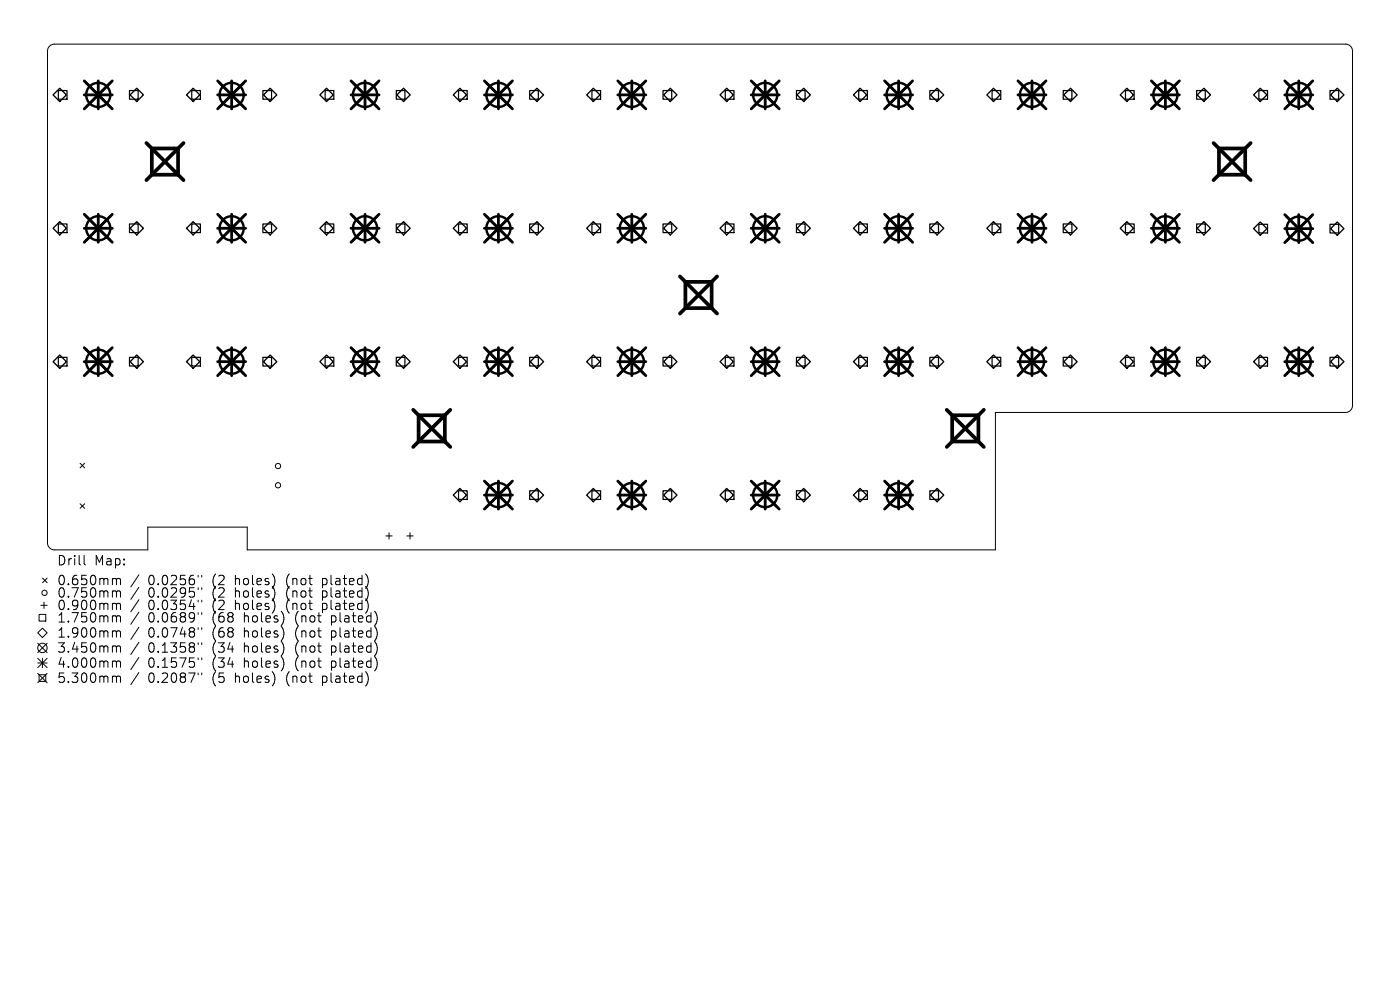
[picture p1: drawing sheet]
<svg xmlns="http://www.w3.org/2000/svg" width="297mm" height="210mm" viewBox="0 0 297 210" stroke-linecap="round" stroke-linejoin="round" font-family="sans-serif">
<defs><g id="words">
<g font-size="2.8">
<text x="12" y="120.2">Drill</text>
<text x="12" y="124.4">0.650mm</text>
<text x="20" y="120.2">Map:</text>
<text x="31.4" y="124.4">0.0256&quot;</text>
<text x="45.2" y="124.4">(2</text>
<text x="50.1" y="124.4">holes)</text>
<text x="61.2" y="124.4">(not</text>
<text x="69" y="124.4">plated)</text>
<text x="12" y="127.1">0.750mm</text>
<text x="12" y="129.7">0.900mm</text>
<text x="31.4" y="127.1">0.0295&quot;</text>
<text x="31.4" y="129.7">0.0354&quot;</text>
<text x="45.2" y="127.1">(2</text>
<text x="45.2" y="129.7">(2</text>
<text x="50.1" y="127.1">holes)</text>
<text x="50.1" y="129.7">holes)</text>
<text x="61.2" y="127.1">(not</text>
<text x="61.2" y="129.7">(not</text>
<text x="69" y="127.1">plated)</text>
<text x="69" y="129.7">plated)</text>
<text x="12" y="132.3">1.750mm</text>
<text x="12" y="135.5">1.900mm</text>
<text x="31.4" y="132.3">0.0689&quot;</text>
<text x="31.4" y="135.5">0.0748&quot;</text>
<text x="45.2" y="132.3">(68</text>
<text x="45.2" y="135.5">(68</text>
<text x="52" y="132.3">holes)</text>
<text x="52" y="135.5">holes)</text>
<text x="63.1" y="132.3">(not</text>
<text x="63.1" y="135.5">(not</text>
<text x="70.9" y="132.3">plated)</text>
<text x="70.9" y="135.5">plated)</text>
<text x="12" y="138.7">3.450mm</text>
<text x="12" y="141.9">4.000mm</text>
<text x="31.4" y="138.7">0.1358&quot;</text>
<text x="31.4" y="141.9">0.1575&quot;</text>
<text x="45.2" y="138.7">(34</text>
<text x="45.2" y="141.9">(34</text>
<text x="52" y="138.7">holes)</text>
<text x="52" y="141.9">holes)</text>
<text x="63.1" y="138.7">(not</text>
<text x="63.1" y="141.9">(not</text>
<text x="70.9" y="138.7">plated)</text>
<text x="70.9" y="141.9">plated)</text>
<text x="12" y="145.1">5.300mm</text>
<text x="31.4" y="145.1">0.2087&quot;</text>
<text x="45.2" y="145.1">(5</text>
<text x="50.1" y="145.1">holes)</text>
<text x="61.2" y="145.1">(not</text>
<text x="69" y="145.1">plated)</text>
</g>
</g></defs>
<g fill="none" stroke="#000" stroke-width=".21">
<path d="M10.5 9.8l.6-.4h.5h273.8a1.49 1.49 0 0 1 1.5 1.4v75.2a1.49 1.49 0 0 1-1.5 1.5h-74.2v29.1h-158.8v-4.8h-21v4.8h-19.8a1.49 1.49 0 0 1-1.5-1.4v-104.4l.1-.6zM17 98.3l1 .9M18 98.3l-1 .9M17 106.9l1 .9M17.8 117.8v1.7l.3 .3M18 106.9l-1 .9M81.9 113.7h1.3M82.5 113v1.4M86.3 113.7h1.4M87 113v1.4M8 134.2l1-1 1 1-1 1zM8 136.4l2 2"/>
<path d="M8 139.6l2 2M8.3 130.3h1.4v1.4h-1.4zM8.7 128.4h1.3M9 139.6v2M9 122.6l1 1M9.3 127.7v1.4M10 136.4l-2 2M10 139.6l-2 2M10 122.6l-1 1M24.1 122.7h.3l.3 .3M24.1 125.3h.3l.3 .3M24.1 128h.3l.3 .3"/>
<path d="M24.1 130.6l.5 .1 .1 .2M24.1 133.8h.3l.3 .3M24.1 137h.3l.3 .3M24.7 123l.3-.3 .5 .1 .1 1.2M24.7 123v1M24.7 125.6v1.1M24.7 128.3v1M24.7 130.9v1.1M24.7 134.1v1.1M24.7 137.3v1.1M24.7 125.6l.3-.3 .5 .1 .1 1.3M24.7 128.3l.3-.3 .5 .1 .1 1.2"/>
<path d="M24.7 130.9l.3-.3 .5 .1 .1 1.3M24.7 134.1l.3-.3 .5 .1 .1 1.3M24.7 137.3l.3-.3 .5 .1 .1 1.3M29.5 121.9l-1.7 2.6M29.5 124.6l-1.7 2.6M29.5 127.2l-1.7 2.6M29.5 129.9l-1.7 2.5M29.5 133.1l-1.7 2.5M29.5 136.3l-1.7 2.5M29.5 139.5l-1.7 2.5M42 122v.4M42 124.7v.4"/>
<path d="M42 127.3v.4M42 130v.3M42 133.2v.3M42 136.4v.3M42 139.6v.3M42.8 122v.4M42.8 124.7v.4M42.8 127.3v.4M42.8 130v.3M42.8 133.2v.3M42.8 136.4v.3M42.8 139.6v.3"/>
<path d="M8 140.6h2M8 142.8l2 2M8.3 143.1h1.4v1.4h-1.4zM10 142.8l-2 2M24.1 140.2h.3l.3 .3M24.1 143.4h.3l.3 .3M24.7 140.5v1.1M24.7 143.7v1.1M24.7 140.5l.3-.3 .5 .1 .1 1.3M24.7 143.7l.3-.3 .5 .1 .1 1.3M29.5 142.7l-1.7 2.5M42 142.8v.3"/>
<path d="M42.8 142.8v.3"/>
<circle cx="59" cy="98.9" r=".56"/>
<circle cx="59" cy="102.9" r=".56"/>
<circle cx="9" cy="137.4" r="1"/>
<circle cx="9.4" cy="125.8" r=".56"/>
</g>
<g fill="none" stroke="#000" stroke-width=".26">
<path d="M12.4 19.2h1.8v1.8h-1.8zM27.5 19.2h1.8v1.8h-1.8zM40.7 19.2h1.8v1.8h-1.8zM55.8 19.2h1.8v1.8h-1.8zM69 19.2h1.8v1.8h-1.8zM84.1 19.2h1.8v1.8h-1.8zM97.3 19.2h1.8v1.8h-1.8zM112.4 19.2h1.8v1.8h-1.8zM125.6 19.2h1.8v1.8h-1.8zM140.7 19.2h1.8v1.8h-1.8zM153.9 19.2h1.8v1.8h-1.8zM169 19.2h1.8v1.8h-1.8z"/>
<path d="M182.2 19.2h1.8v1.8h-1.8zM197.3 19.2h1.8v1.8h-1.8zM210.5 19.2h1.8v1.8h-1.8zM225.6 19.2h1.8v1.8h-1.8zM238.8 19.2h1.8v1.8h-1.8zM253.9 19.2h1.8v1.8h-1.8zM267.1 19.2h1.8v1.8h-1.8zM282.2 19.2h1.8v1.8h-1.8zM12.4 47.5h1.8v1.8h-1.8zM27.5 47.5h1.8v1.8h-1.8zM40.7 47.5h1.8v1.8h-1.8zM55.8 47.5h1.8v1.8h-1.8z"/>
<path d="M69 47.5h1.8v1.8h-1.8zM84.1 47.5h1.8v1.8h-1.8zM97.3 47.5h1.8v1.8h-1.8zM112.4 47.5h1.8v1.8h-1.8zM125.6 47.5h1.8v1.8h-1.8zM140.7 47.5h1.8v1.8h-1.8zM153.9 47.5h1.8v1.8h-1.8zM169 47.5h1.8v1.8h-1.8zM182.2 47.5h1.8v1.8h-1.8zM197.3 47.5h1.8v1.8h-1.8zM210.5 47.5h1.8v1.8h-1.8zM225.6 47.5h1.8v1.8h-1.8z"/>
<path d="M238.8 47.5h1.8v1.8h-1.8zM253.9 47.5h1.8v1.8h-1.8zM267.1 47.6h1.8v1.8h-1.8zM282.2 47.6h1.8v1.8h-1.8zM12.4 75.8h1.8v1.8h-1.8zM27.5 75.8h1.8v1.8h-1.8zM40.7 75.8h1.8v1.8h-1.8zM55.8 75.8h1.8v1.8h-1.8zM69 75.8h1.8v1.8h-1.8zM84.1 75.8h1.8v1.8h-1.8zM97.3 75.8h1.8v1.8h-1.8zM112.4 75.8h1.8v1.8h-1.8z"/>
<path d="M125.6 75.8h1.8v1.8h-1.8zM140.7 75.8h1.8v1.8h-1.8zM153.9 75.8h1.8v1.8h-1.8zM169 75.8h1.8v1.8h-1.8zM182.2 75.8h1.8v1.8h-1.8zM197.3 75.8h1.8v1.8h-1.8zM210.5 75.8h1.8v1.8h-1.8zM225.6 75.8h1.8v1.8h-1.8zM238.8 75.8h1.8v1.8h-1.8zM253.9 75.8h1.8v1.8h-1.8zM267.1 75.8h1.8v1.8h-1.8zM282.2 75.8h1.8v1.8h-1.8z"/>
<path d="M97.3 104.1h1.8v1.8h-1.8zM112.4 104.1h1.8v1.8h-1.8zM125.6 104.1h1.8v1.8h-1.8zM140.7 104.1h1.8v1.8h-1.8zM153.9 104.1h1.8v1.8h-1.8zM169 104.1h1.8v1.8h-1.8zM182.2 104.1h1.8v1.8h-1.8zM197.3 104.1h1.8v1.8h-1.8z"/>
</g>
<g fill="none" stroke="#000" stroke-width=".28">
<path d="M11.3 20.1l1.4-1.4 1.4 1.4-1.4 1.4zM27.6 20.1l1.4-1.4 1.4 1.4-1.4 1.4zM39.6 20.1l1.4-1.4 1.4 1.4-1.4 1.4zM55.9 20.1l1.4-1.4 1.4 1.4-1.4 1.4zM67.9 20.1l1.4-1.4 1.4 1.4-1.4 1.4zM84.2 20.1l1.4-1.4 1.4 1.4-1.4 1.4zM96.2 20.1l1.4-1.4 1.4 1.4-1.4 1.4zM112.5 20.1l1.4-1.4 1.4 1.4-1.4 1.4zM124.5 20.1l1.4-1.4 1.4 1.4-1.4 1.4zM140.8 20.1l1.4-1.4 1.4 1.4-1.4 1.4zM152.8 20.1l1.4-1.4 1.4 1.4-1.4 1.4zM169.1 20.1l1.4-1.4 1.4 1.4-1.4 1.4z"/>
<path d="M181.1 20.1l1.4-1.4 1.4 1.4-1.4 1.4zM197.4 20.1l1.4-1.4 1.4 1.4-1.4 1.4zM209.3 20.1l1.5-1.4 1.4 1.4-1.4 1.4zM225.7 20.1l1.4-1.4 1.4 1.4-1.4 1.4zM237.6 20.1l1.5-1.4 1.4 1.4-1.4 1.4zM254 20.1l1.4-1.4 1.4 1.4-1.4 1.4zM265.9 20.1l1.5-1.4 1.4 1.4-1.4 1.4zM282.3 20.1l1.4-1.4 1.4 1.4-1.4 1.4zM12.7 47l1.4 1.4-1.4 1.4-1.4-1.4zM29 47l1.4 1.4-1.4 1.4-1.4-1.4zM41 47l1.4 1.4-1.4 1.4-1.4-1.4zM57.3 47l1.4 1.4-1.4 1.4-1.4-1.4z"/>
<path d="M69.3 47l1.4 1.4-1.4 1.4-1.4-1.4zM84.2 48.4l1.4-1.4 1.4 1.4-1.4 1.4zM97.6 47l1.4 1.4-1.4 1.4-1.4-1.4zM112.5 48.4l1.4-1.4 1.4 1.4-1.4 1.4zM125.9 47l1.4 1.4-1.4 1.4-1.4-1.4zM140.8 48.4l1.4-1.4 1.4 1.4-1.4 1.4zM154.2 47l1.4 1.4-1.4 1.4-1.4-1.4zM170.5 47l1.4 1.4-1.4 1.4-1.4-1.4zM181.1 48.4l1.4-1.4 1.4 1.4-1.4 1.4zM198.8 47l1.4 1.4-1.4 1.4-1.4-1.4zM209.3 48.4l1.5-1.4 1.4 1.4-1.4 1.4zM227.1 47l1.4 1.4-1.4 1.4-1.4-1.4z"/>
<path d="M237.6 48.4l1.5-1.4 1.4 1.4-1.4 1.4zM255.4 47l1.4 1.4-1.4 1.4-1.4-1.4zM265.9 48.5l1.5-1.4 1.4 1.4-1.4 1.4zM282.3 48.5l1.4-1.4 1.4 1.4-1.4 1.4zM12.7 75.3l1.4 1.4-1.4 1.4-1.4-1.4zM29 75.3l1.4 1.4-1.4 1.4-1.4-1.4zM41 75.3l1.4 1.4-1.4 1.4-1.4-1.4zM57.3 75.3l1.4 1.4-1.4 1.4-1.4-1.4zM69.3 75.3l1.4 1.4-1.4 1.4-1.4-1.4zM84.2 76.7l1.4-1.4 1.4 1.4-1.4 1.4zM97.6 75.3l1.4 1.4-1.4 1.4-1.4-1.4zM112.5 76.7l1.4-1.4 1.4 1.4-1.4 1.4z"/>
<path d="M125.9 75.3l1.4 1.4-1.4 1.4-1.4-1.4zM140.8 76.7l1.4-1.4 1.4 1.4-1.4 1.4zM154.2 75.3l1.4 1.4-1.4 1.4-1.4-1.4zM170.5 75.3l1.4 1.4-1.4 1.4-1.4-1.4zM181.1 76.7l1.4-1.4 1.4 1.4-1.4 1.4zM198.8 75.3l1.4 1.4-1.4 1.4-1.4-1.4zM209.3 76.7l1.5-1.4 1.4 1.4-1.4 1.4zM227.1 75.3l1.4 1.4-1.4 1.4-1.4-1.4zM237.6 76.7l1.5-1.4 1.4 1.4-1.4 1.4zM255.4 75.3l1.4 1.4-1.4 1.4-1.4-1.4zM267.4 75.3l1.4 1.4-1.4 1.4-1.5-1.4zM282.3 76.7l1.4-1.4 1.4 1.4-1.4 1.4z"/>
<path d="M97.6 103.6l1.4 1.4-1.4 1.4-1.4-1.4zM112.5 105l1.4-1.4 1.4 1.4-1.4 1.4zM125.9 103.6l1.4 1.4-1.4 1.4-1.4-1.4zM142.2 103.6l1.4 1.4-1.4 1.4-1.4-1.4zM154.2 103.6l1.4 1.4-1.4 1.4-1.4-1.4zM170.5 103.6l1.4 1.4-1.4 1.4-1.4-1.4zM181.1 105l1.4-1.4 1.4 1.4-1.4 1.4zM198.8 103.6l1.4 1.4-1.4 1.4-1.4-1.4z"/>
</g>
<g fill="none" stroke="#000" stroke-width=".51">
<path d="M18.3 17.6l5.1 5.1M23.4 17.6l-5.1 5.1M46.6 17.6l5.1 5.1M51.7 17.6l-5.1 5.1M74.9 17.6l5.1 5.1M80 17.6l-5.1 5.1M103.2 17.6l5.1 5.1M108.3 17.6l-5.1 5.1M131.5 17.6l5.1 5.1M136.6 17.6l-5.1 5.1M159.8 17.6l5.1 5.1M164.9 17.6l-5.1 5.1"/>
<path d="M188.1 17.6l5.1 5.1M193.2 17.6l-5.1 5.1M216.4 17.6l5.1 5.1M221.5 17.6l-5.1 5.1M244.7 17.6l5.1 5.1M249.8 17.6l-5.1 5.1M273 17.6l5.1 5.1M278.1 17.6l-5.1 5.1M18.3 45.9l5.1 5.1M23.4 45.9l-5.1 5.1M46.6 45.9l5.1 5.1M51.7 45.9l-5.1 5.1"/>
<path d="M74.9 45.9l5.1 5.1M80 45.9l-5.1 5.1M103.2 45.9l5.1 5.1M108.3 45.9l-5.1 5.1M131.5 45.9l5.1 5.1M136.6 45.9l-5.1 5.1M159.8 45.9l5.1 5.1M164.9 45.9l-5.1 5.1M188.1 45.9l5.1 5.1M193.2 45.9l-5.1 5.1M216.4 45.9l5.1 5.1M221.5 45.9l-5.1 5.1"/>
<path d="M244.7 45.9l5.1 5.1M249.8 45.9l-5.1 5.1M273 45.9l5.1 5.2M278.1 45.9l-5.1 5.2M18.3 74.2l5.1 5.1M23.4 74.2l-5.1 5.1M46.6 74.2l5.1 5.1M51.7 74.2l-5.1 5.1M74.9 74.2l5.1 5.1M80 74.2l-5.1 5.1M103.2 74.2l5.1 5.1M108.3 74.2l-5.1 5.1"/>
<path d="M131.5 74.2l5.1 5.1M136.6 74.2l-5.1 5.1M159.8 74.2l5.1 5.1M164.9 74.2l-5.1 5.1M188.1 74.2l5.1 5.1M193.2 74.2l-5.1 5.1M216.4 74.2l5.1 5.1M221.5 74.2l-5.1 5.1M244.7 74.2l5.1 5.1M249.8 74.2l-5.1 5.1M273 74.2l5.1 5.1M278.1 74.2l-5.1 5.1"/>
<path d="M103.2 102.5l5.1 5.1M108.3 102.5l-5.1 5.1M131.5 102.5l5.1 5.1M136.6 102.5l-5.1 5.1M159.8 102.5l5.1 5.1M164.9 102.5l-5.1 5.1M188.1 102.5l5.1 5.1M193.2 102.5l-5.1 5.1"/>
<circle cx="20.8" cy="20.1" r="2.56"/>
<circle cx="49.1" cy="20.1" r="2.56"/>
<circle cx="77.4" cy="20.1" r="2.56"/>
<circle cx="105.7" cy="20.1" r="2.56"/>
<circle cx="134" cy="20.1" r="2.56"/>
<circle cx="162.3" cy="20.1" r="2.56"/>
<circle cx="190.6" cy="20.1" r="2.56"/>
<circle cx="218.9" cy="20.1" r="2.56"/>
<circle cx="247.2" cy="20.1" r="2.56"/>
<circle cx="275.5" cy="20.1" r="2.56"/>
<circle cx="20.8" cy="48.4" r="2.56"/>
<circle cx="49.1" cy="48.4" r="2.56"/>
<circle cx="77.4" cy="48.4" r="2.56"/>
<circle cx="105.7" cy="48.4" r="2.56"/>
<circle cx="134" cy="48.4" r="2.56"/>
<circle cx="162.3" cy="48.4" r="2.56"/>
<circle cx="190.6" cy="48.4" r="2.56"/>
<circle cx="218.9" cy="48.4" r="2.56"/>
<circle cx="247.2" cy="48.4" r="2.56"/>
<circle cx="275.5" cy="48.5" r="2.56"/>
<circle cx="20.8" cy="76.7" r="2.56"/>
<circle cx="49.1" cy="76.7" r="2.56"/>
<circle cx="77.4" cy="76.7" r="2.56"/>
<circle cx="105.7" cy="76.7" r="2.56"/>
<circle cx="134" cy="76.7" r="2.56"/>
<circle cx="162.3" cy="76.7" r="2.56"/>
<circle cx="190.6" cy="76.7" r="2.56"/>
<circle cx="218.9" cy="76.7" r="2.56"/>
<circle cx="247.2" cy="76.7" r="2.56"/>
<circle cx="275.5" cy="76.7" r="2.56"/>
<circle cx="105.7" cy="105" r="2.56"/>
<circle cx="134" cy="105" r="2.56"/>
<circle cx="162.3" cy="105" r="2.56"/>
<circle cx="190.6" cy="105" r="2.56"/>
</g>
<g fill="none" stroke="#000" stroke-width=".59">
<path d="M17.9 17.2l5.9 5.9M20.8 17.2v5.9M23.8 17.2l-5.9 5.9M46.2 17.2l5.9 5.9M49.1 17.2v5.9M52.1 17.2l-5.9 5.9M74.5 17.2l5.9 5.9M77.4 17.2v5.9M80.4 17.2l-5.9 5.9M102.8 17.2l5.9 5.9M105.7 17.2v5.9M108.7 17.2l-5.9 5.9"/>
<path d="M131.1 17.2l5.9 5.9M134 17.2v5.9M137 17.2l-5.9 5.9M159.4 17.2l5.9 5.9M162.3 17.2v5.9M165.3 17.2l-5.9 5.9M187.7 17.2l5.9 5.9M190.6 17.2v5.9M193.6 17.2l-5.9 5.9M216 17.2l5.9 5.9M218.9 17.2v5.9M221.9 17.2l-5.9 5.9"/>
<path d="M244.3 17.2l5.9 5.9M247.2 17.2v5.9M250.2 17.2l-5.9 5.9M272.6 17.2l5.9 5.9M275.5 17.2v5.9M278.5 17.2l-5.9 5.9M17.9 20.1h5.9M46.2 20.1h5.9M74.5 20.1h5.9M102.8 20.1h5.9M131.1 20.1h5.9M159.4 20.1h5.9"/>
<path d="M187.7 20.1h5.9M216 20.1h5.9M244.3 20.1h5.9M272.6 20.1h5.9M17.9 45.5l5.9 5.9M17.9 48.4h5.9M20.8 45.5v5.9M23.8 45.5l-5.9 5.9M46.2 48.4h5.9M46.2 45.5l5.9 5.9M49.1 45.5v5.9M52.1 45.5l-5.9 5.9"/>
<path d="M74.5 48.4h5.9M74.5 45.5l5.9 5.9M77.4 45.5v5.9M80.4 45.5l-5.9 5.9M102.8 48.4h5.9M102.8 45.5l5.9 5.9M105.7 45.5v5.9M108.7 45.5l-5.9 5.9M131.1 48.4h5.9M131.1 45.5l5.9 5.9M134 45.5v5.9M137 45.5l-5.9 5.9"/>
<path d="M159.4 48.4h5.9M159.4 45.5l5.9 5.9M162.3 45.5v5.9M165.3 45.5l-5.9 5.9M187.7 48.4h5.9M187.7 45.5l5.9 5.9M190.6 45.5v5.9M193.6 45.5l-5.9 5.9M216 48.4h5.9M216 45.5l5.9 5.9M218.9 45.5v5.9M221.9 45.5l-5.9 5.9"/>
<path d="M244.3 48.4h5.9M244.3 45.5l5.9 5.9M247.2 45.5v5.9M250.2 45.5l-5.9 5.9M272.6 45.5l5.9 6M272.6 48.5h5.9M275.5 45.5v6M278.5 45.5l-5.9 6M17.9 73.8l5.9 5.9M17.9 76.7h5.9M20.8 73.8v5.9M23.8 73.8l-5.9 5.9"/>
<path d="M46.2 76.7h5.9M46.2 73.8l5.9 5.9M49.1 73.8v5.9M52.1 73.8l-5.9 5.9M74.5 76.7h5.9M74.5 73.8l5.9 5.9M77.4 73.8v5.9M80.4 73.8l-5.9 5.9M102.8 76.7h5.9M102.8 73.8l5.9 5.9M105.7 73.8v5.9M108.7 73.8l-5.9 5.9"/>
<path d="M131.1 76.7h5.9M131.1 73.8l5.9 5.9M134 73.8v5.9M137 73.8l-5.9 5.9M159.4 76.7h5.9M159.4 73.8l5.9 5.9M162.3 73.8v5.9M165.3 73.8l-5.9 5.9M187.7 76.7h5.9M187.7 73.8l5.9 5.9M190.6 73.8v5.9M193.6 73.8l-5.9 5.9"/>
<path d="M216 76.7h5.9M216 73.8l5.9 5.9M218.9 73.8v5.9M221.9 73.8l-5.9 5.9M244.3 76.7h5.9M244.3 73.8l5.9 5.9M247.2 73.8v5.9M250.2 73.8l-5.9 5.9M272.6 76.7h5.9M272.6 73.8l5.9 5.9M275.5 73.8v5.9M278.5 73.8l-5.9 5.9"/>
<path d="M102.8 102.1l5.9 5.9M102.8 105h5.9M105.7 102.1v5.9M108.7 102.1l-5.9 5.9M131.1 105h5.9M131.1 102.1l5.9 5.9M134 102.1v5.9M137 102.1l-5.9 5.9M159.4 105h5.9M159.4 102.1l5.9 5.9M162.3 102.1v5.9M165.3 102.1l-5.9 5.9"/>
<path d="M187.7 105h5.9M187.7 102.1l5.9 5.9M190.6 102.1v5.9M193.6 102.1l-5.9 5.9"/>
</g>
<g fill="none" stroke="#000" stroke-width=".79">
<path d="M31.1 30.3l7.8 7.9M32.2 31.5h5.6v5.6h-5.6zM38.9 30.3l-7.8 7.9M257.4 30.3l7.9 7.9M258.6 31.5h5.6v5.6h-5.6zM265.3 30.3l-7.9 7.9M144.2 58.6l7.9 7.9M145.4 59.8h5.6v5.6h-5.6zM152.1 58.6l-7.9 7.9M87.7 86.9l7.8 7.9M88.8 88.1h5.6v5.6h-5.6zM95.5 86.9l-7.8 7.9"/>
<path d="M200.8 86.9l7.9 7.9M202 88.1h5.6v5.6h-5.6zM208.7 86.9l-7.9 7.9"/>
</g>
<use href="#words"/>
</svg>
